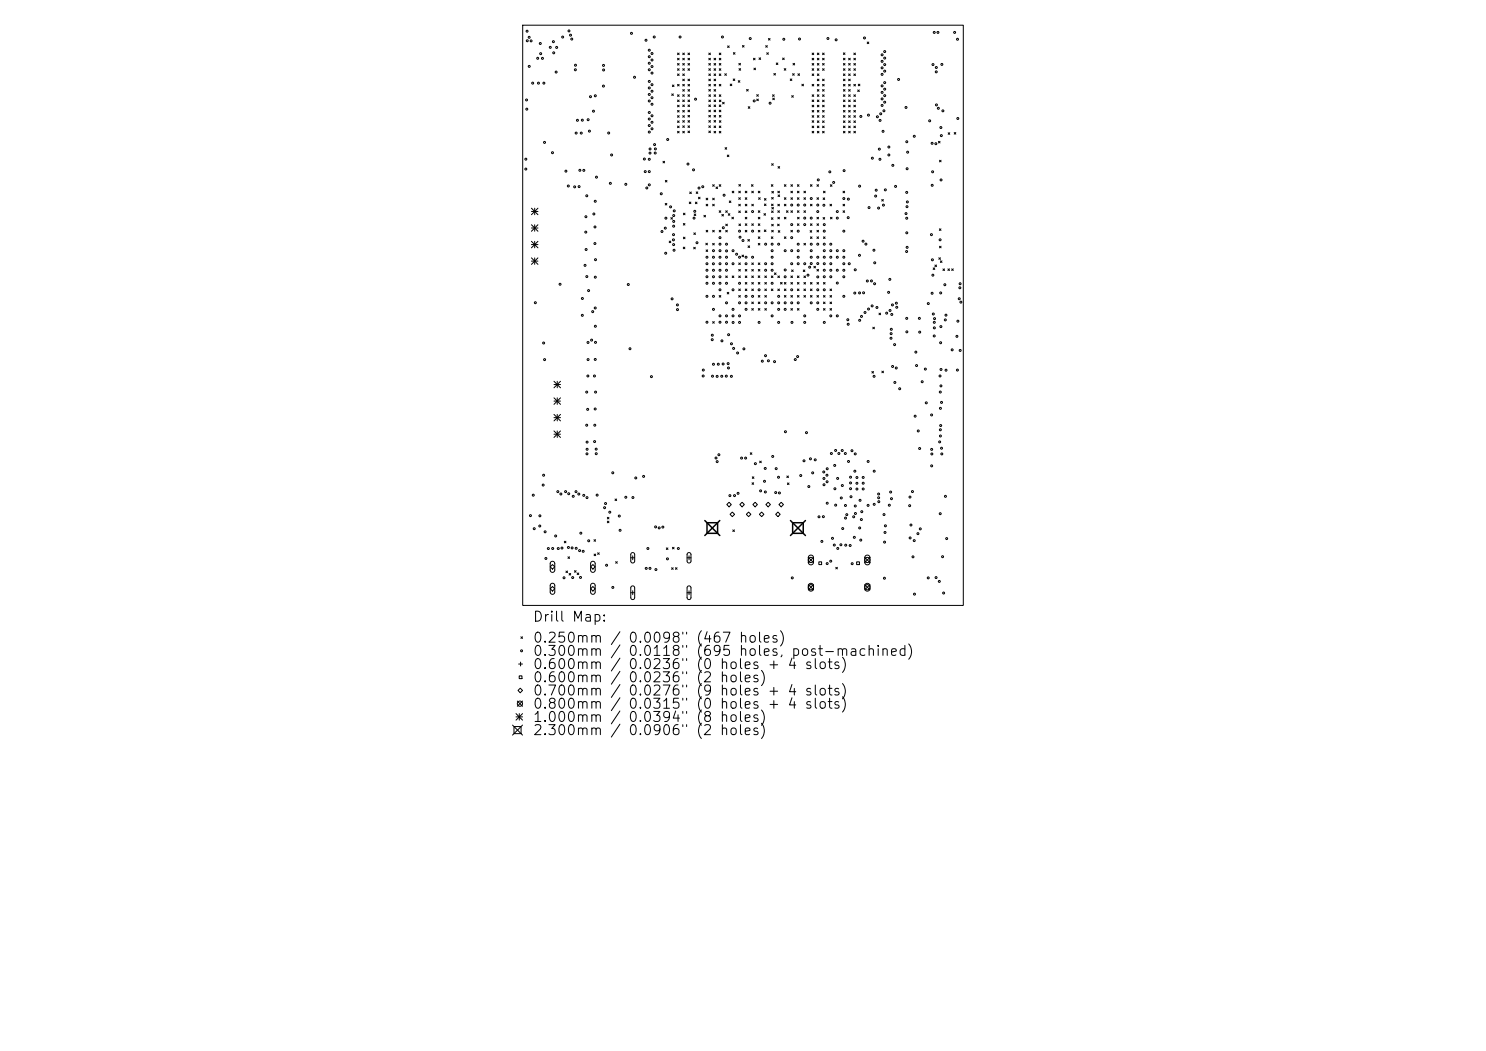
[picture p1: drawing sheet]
<svg xmlns="http://www.w3.org/2000/svg" width="297mm" height="210mm" viewBox="0 0 297 210" stroke-linecap="round" stroke-linejoin="round" font-family="sans-serif">
<defs><g id="words">
<g font-size="2">
<text x="106.4" y="124.7">Drill Map:</text>
<text x="106.4" y="128.9">0.250mm / 0.0098&quot; (467 holes)</text>
<text x="106.4" y="131.6">0.300mm</text>
<text x="125.4" y="131.6">0.0118&quot; (695 holes, post-machined)</text>
<text x="106.4" y="134.2">0.600mm / 0.0236&quot; (0 holes + 4 slots)</text>
<text x="106.4" y="136.8">0.600mm / 0.0236&quot; (2 holes)</text>
<text x="106.4" y="139.5">0.700mm</text>
<text x="106.4" y="142.1">0.800mm / 0.0315&quot; (0 holes + 4 slots)</text>
<text x="125.4" y="139.5">0.0276&quot; (9 holes + 4 slots)</text>
<text x="106.4" y="144.8">1.000mm / 0.0394&quot; (8 holes)</text>
<text x="106.4" y="147.4">2.300mm</text>
<text x="125.4" y="147.4">0.0906&quot; (2</text>
</g>
</g></defs>
<g fill="none" stroke="#000" stroke-width=".2">
<path d="M104.5 5h88v116h-88zM134.3 18.8l.3 .3M134.4 17l.3 .3M134.6 18.8l-.3 .3M134.7 17l-.3 .3M135.4 10.6l.3 .3M135.4 11.6l.3 .4M135.4 12.7l.3 .3M135.4 13.7l.3 .4M135.4 14.8l.3 .3M135.4 16.9l.3 .3M135.4 18.9l.3 .4"/>
<path d="M135.4 20l.3 .3M135.7 10.6l-.3 .3M135.7 11.6l-.3 .4M135.7 12.7l-.3 .3M135.7 13.7l-.3 .4M135.7 14.8l-.3 .3M135.7 16.9l-.3 .3M135.7 18.9l-.3 .4M135.7 20l-.3 .3M136.4 18.9l.4 .4M136.5 11.6l.3 .4M136.5 12.7l.3 .3"/>
<path d="M136.5 13.7l.3 .4M136.5 14.8l.3 .3M136.5 15.8l.3 .3M136.5 17.9l.3 .3M136.5 20l.3 .3M136.5 10.6l.3 .3M136.5 16.9l.3 .3M136.8 18.9l-.4 .4M136.8 10.6l-.3 .3M136.8 11.6l-.3 .4M136.8 12.7l-.3 .3M136.8 13.7l-.3 .4"/>
<path d="M136.8 15.8l-.3 .3M136.8 17.9l-.3 .3M136.8 20l-.3 .3M136.8 14.8l-.3 .3M136.8 16.9l-.3 .3M137.5 12.7l.3 .3M137.5 13.7l.3 .4M137.5 15.8l.3 .3M137.5 16.9l.3 .3M137.5 18.9l.3 .4M137.5 20l.3 .3M137.5 11.6l.3 .4"/>
<path d="M137.5 10.6l.3 .3M137.5 17.9l.3 .3M137.8 10.6l-.3 .3M137.8 11.6l-.3 .4M137.8 12.7l-.3 .3M137.8 16.9l-.3 .3M137.8 17.9l-.3 .3M137.8 18.9l-.3 .4M137.8 20l-.3 .3M137.8 13.7l-.3 .4M137.8 15.8l-.3 .3M141.7 16.9l.3 .3"/>
<path d="M141.7 17.9l.3 .3M141.7 20l.3 .3M141.7 15.8l.3 .3M141.7 14.8l.3 .3M141.7 10.6l.3 .3M141.7 11.6l.3 .4M141.7 12.7l.3 .3M141.7 13.7l.3 .4M141.7 18.9l.3 .4M142 10.6l-.3 .3M142 12.7l-.3 .3M142 13.7l-.3 .4"/>
<path d="M142 14.8l-.3 .3M142 15.8l-.3 .3M142 16.9l-.3 .3M142 17.9l-.3 .3M142 11.6l-.3 .4M142 20l-.3 .3M142 18.9l-.3 .4M142.7 18.9l.3 .4M142.7 17.9l.3 .3M142.7 20l.3 .3M142.7 16.9l.3 .3M142.7 15.8l.3 .3"/>
<path d="M142.7 11.6l.3 .4M142.7 12.7l.3 .3M142.7 13.7l.3 .4M142.7 14.8l.3 .3M143 18.9l-.3 .4M143 11.6l-.3 .4M143 12.7l-.3 .3M143 13.7l-.3 .4M143 14.8l-.3 .3M143 15.8l-.3 .3M143 16.9l-.3 .3M143 17.9l-.3 .3"/>
<path d="M143 20l-.3 .3M143.8 18.9l.3 .4M143.8 16.9l.3 .3M143.8 12.7l.3 .3M143.8 13.7l.3 .4M143.8 14.8l.3 .3M143.8 10.6l.3 .3M143.8 11.6l.3 .4M143.8 20l.3 .3M144.1 10.6l-.3 .3M144.1 11.6l-.3 .4M144.1 12.7l-.3 .3"/>
<path d="M144.1 13.7l-.3 .4M144.1 14.8l-.3 .3M144.1 16.9l-.3 .3M144.1 18.9l-.3 .4M144.1 20l-.3 .3M144.9 14.7l.3 .4M145.2 14.7l-.3 .4M145.4 9.2l.3 .3M145.7 9.2l-.3 .3M145.9 16.8l.4 .3M146.3 16.8l-.4 .3M146.5 15.8l.4 .3"/>
<path d="M146.6 10.5l.3 .3M146.9 15.8l-.4 .3M146.9 10.5l-.3 .3M147.6 16.1l.3 .3M147.7 12.7l.3 .3M147.7 13.7l.3 .3M147.9 16.1l-.3 .3M148 12.7l-.3 .3M148 13.7l-.3 .3M148.4 9.1l.3 .3M148.7 9.1l-.3 .3M149.2 17.9l.3 .3"/>
<path d="M149.5 17.9l-.3 .3M150.6 11.6l.3 .4M150.7 13.6l.3 .3M150.9 11.6l-.3 .4M151 13.6l-.3 .3M151.2 18.9l.4 .3M151.2 19.8l.4 .3M151.6 18.9l-.4 .3M151.6 19.8l-.4 .3M151.7 11.6l.3 .3M152 11.6l-.3 .3M153 9.1l.4 .3"/>
<path d="M153.2 10.5l.4 .4M153.4 9.1l-.4 .3M153.6 10.5l-.4 .4M153.6 7.7l.3 .3M153.9 7.7l-.3 .3M154.4 18.9l.3 .4M154.4 19.6l.4 .3M154.7 14.7l.3 .3M154.7 18.9l-.3 .4M154.8 19.6l-.4 .3M155 14.7l-.3 .3M155.2 12.6l.3 .3"/>
<path d="M155.5 12.6l-.3 .3M156.4 11.6l.3 .3M156.7 13.7l.4 .3M156.7 11.6l-.3 .3M157.1 13.7l-.4 .3M157.9 15.8l.4 .3M158.2 19.1l.4 .3M158.3 15.8l-.4 .3M158.4 14.7l.3 .3M158.5 12.7l.3 .3M158.6 19.1l-.4 .3M158.7 14.7l-.3 .3"/>
<path d="M158.8 12.7l-.3 .3M159.5 14.7l.3 .4M159.8 14.7l-.3 .4M160.3 16.8l.3 .4M160.6 16.8l-.3 .4M162.3 10.6l.3 .3M162.3 11.6l.3 .4M162.3 12.7l.3 .3M162.3 13.7l.3 .4M162.3 14.8l.3 .3M162.3 16.9l.3 .3M162.3 18.9l.3 .4"/>
<path d="M162.3 20l.3 .3M162.6 18.9l-.3 .4M162.6 16.9l-.3 .3M162.6 14.8l-.3 .3M162.6 10.6l-.3 .3M162.6 11.6l-.3 .4M162.6 12.7l-.3 .3M162.6 13.7l-.3 .4M162.6 20l-.3 .3M163.4 11.6l.3 .4M163.4 12.7l.3 .3M163.4 13.7l.3 .4"/>
<path d="M163.4 14.8l.3 .3M163.4 15.8l.3 .3M163.4 17.9l.3 .3M163.4 20l.3 .3M163.4 10.6l.3 .3M163.4 16.9l.3 .3M163.4 18.9l.3 .4M163.7 17.9l-.3 .3M163.7 15.8l-.3 .3M163.7 14.8l-.3 .3M163.7 13.7l-.3 .4M163.7 10.6l-.3 .3"/>
<path d="M163.7 11.6l-.3 .4M163.7 12.7l-.3 .3M163.7 18.9l-.3 .4M163.7 20l-.3 .3M163.7 16.9l-.3 .3M164.4 13.7l.3 .4M164.4 15.8l.3 .3M164.4 16.9l.3 .3M164.4 18.9l.3 .4M164.4 11.6l.3 .4M164.4 17.9l.3 .3M164.4 10.6l.3 .3"/>
<path d="M164.4 12.7l.3 .3M164.7 16.9l-.3 .3M164.7 13.7l-.3 .4M164.7 12.7l-.3 .3M164.7 10.6l-.3 .3M164.7 11.6l-.3 .4M164.7 17.9l-.3 .3M164.7 18.9l-.3 .4M164.7 15.8l-.3 .3M168.6 10.6l.3 .3M168.6 17.9l.3 .3M168.6 18.9l.3 .4"/>
<path d="M168.6 20l.3 .3M168.6 15.8l.3 .3M168.6 14.8l.3 .3M168.6 16.9l.3 .3M168.6 11.6l.3 .4M168.6 12.7l.3 .3M168.6 13.7l.3 .4M168.9 10.6l-.3 .3M168.9 12.7l-.3 .3M168.9 13.7l-.3 .4M168.9 14.8l-.3 .3M168.9 15.8l-.3 .3"/>
<path d="M168.9 16.9l-.3 .3M168.9 18.9l-.3 .4M168.9 20l-.3 .3M168.9 11.6l-.3 .4M168.9 17.9l-.3 .3M169.6 18.9l.3 .4M169.6 20l.3 .3M169.6 16.9l.3 .3M169.6 15.8l.3 .3M169.6 17.9l.3 .3M169.6 11.6l.3 .4M169.6 12.7l.3 .3"/>
<path d="M169.6 13.7l.3 .4M169.6 14.8l.3 .3M169.9 11.6l-.3 .4M169.9 12.7l-.3 .3M169.9 13.7l-.3 .4M169.9 14.8l-.3 .3M169.9 15.8l-.3 .3M169.9 17.9l-.3 .3M169.9 18.9l-.3 .4M169.9 16.9l-.3 .3M169.9 20l-.3 .3M170.7 16.9l.3 .3"/>
<path d="M170.7 18.9l.3 .4M170.7 12.7l.3 .3M170.7 13.7l.3 .4M170.7 14.8l.3 .3M170.7 10.6l.3 .3M170.7 11.6l.3 .4M170.7 20l.3 .3M171 10.6l-.3 .3M171 11.6l-.3 .4M171 12.7l-.3 .3M171 13.7l-.3 .4M171 14.8l-.3 .3"/>
<path d="M171 16.9l-.3 .3M171 18.9l-.3 .4M171 20l-.3 .3M171.4 18l.4 .3M171.5 16.8l.4 .3M171.8 18l-.4 .3M171.9 16.8l-.4 .3M173.3 8.4l.3 .3M173.6 8.4l-.3 .3M132.5 32.2l.3 .4M132.8 32.2l-.3 .4M133 36l.3 .4"/>
<path d="M133.3 36l-.3 .4M135.4 21l.3 .3M135.4 22.1l.3 .3M135.4 23.1l.3 .3M135.4 24.1l.3 .4M135.4 25.2l.3 .3M135.4 26.2l.3 .4M135.7 21l-.3 .3M135.7 22.1l-.3 .3M135.7 23.1l-.3 .3M135.7 24.1l-.3 .4M135.7 25.2l-.3 .3"/>
<path d="M135.7 26.2l-.3 .4M136.5 21l.3 .3M136.5 22.1l.3 .3M136.5 23.1l.3 .3M136.5 26.2l.3 .4M136.5 24.1l.3 .3M136.5 25.1l.3 .4M136.8 22.1l-.3 .3M136.8 23.1l-.3 .3M136.8 25.1l-.3 .4M136.8 21l-.3 .3M136.8 24.1l-.3 .3"/>
<path d="M136.8 26.2l-.3 .4M137.5 22l.3 .3M137.5 23.1l.3 .3M137.5 25.1l.3 .4M137.5 26.2l.3 .3M137.5 21l.3 .3M137.5 24.1l.3 .3M137.8 21l-.3 .3M137.8 24.1l-.3 .3M137.8 23.1l-.3 .3M137.8 25.1l-.3 .4M137.8 22l-.3 .3"/>
<path d="M137.8 26.2l-.3 .3M137.9 38.4l.3 .3M138.2 38.4l-.3 .3M139.1 38.3l.4 .4M139.5 38.3l-.4 .4M139.6 39.4l.3 .3M139.9 39.4l-.3 .3M141.1 39.6l.4 .3M141.5 39.6l-.4 .3M141.7 26.2l.3 .3M141.7 23.1l.3 .3M141.7 22l.3 .3"/>
<path d="M141.7 25.1l.3 .4M141.7 21l.3 .3M141.7 24.1l.3 .3M142 23.1l-.3 .3M142 21l-.3 .3M142 22l-.3 .3M142 24.1l-.3 .3M142 25.1l-.3 .4M142 26.2l-.3 .3M142.4 36.9l.4 .3M142.4 39.6l.4 .3M142.7 24.1l.3 .3"/>
<path d="M142.7 23.1l.3 .3M142.7 26.2l.3 .4M142.7 25.2l.3 .3M142.7 22l.3 .3M142.7 21l.3 .3M142.8 36.9l-.4 .3M142.8 39.6l-.4 .3M143 24.1l-.3 .3M143 23.1l-.3 .3M143 22l-.3 .3M143 21l-.3 .3M143 25.2l-.3 .3"/>
<path d="M143 26.2l-.3 .4M143.1 37.4l.3 .3M143.4 37.4l-.3 .3M143.7 36.9l.4 .3M143.8 21l.3 .3M143.8 25.2l.3 .3M143.8 26.2l.3 .4M143.8 22l.3 .3M143.8 24.1l.3 .3M143.8 23.1l.3 .3M144.1 36.9l-.4 .3M144.1 21l-.3 .3"/>
<path d="M144.1 22l-.3 .3M144.1 25.2l-.3 .3M144.1 26.2l-.3 .4M144.1 23.1l-.3 .3M144.1 24.1l-.3 .3M144.4 20.4l.3 .4M144.7 20.4l-.3 .4M144.9 29.5l.3 .3M145.2 29.5l-.3 .3M145.4 31l.3 .3M145.7 31l-.3 .3M146.3 38.2l.4 .3"/>
<path d="M146.7 38.2l-.4 .3M147.6 39.5l.4 .3M147.6 38.2l.4 .3M147.7 36.9l.3 .3M148 39.5l-.4 .3M148 38.2l-.4 .3M148 36.9l-.3 .3M149 39.5l.3 .3M149 38.2l.3 .3M149.3 38.2l-.3 .3M149.3 39.5l-.3 .3M149.5 21.3l.4 .3"/>
<path d="M149.9 21.3l-.4 .3M150.2 36.9l.3 .3M150.3 38.2l.3 .3M150.5 36.9l-.3 .3M150.6 38.2l-.3 .3M151.6 38.2l.3 .3M151.6 39.5l.3 .3M151.9 38.2l-.3 .3M151.9 39.5l-.3 .3M152.8 39.7l.3 .3M153.1 39.7l-.3 .3M154.2 36.9l.3 .3"/>
<path d="M154.2 32.7l.4 .3M154.2 39.5l.4 .3M154.3 38.2l.3 .4M154.5 36.9l-.3 .3M154.6 32.7l-.4 .3M154.6 39.5l-.4 .3M154.6 38.2l-.3 .4M155.5 38.2l.3 .3M155.5 38.9l.3 .4M155.5 33.3l.3 .3M155.8 38.2l-.3 .3M155.8 33.3l-.3 .3"/>
<path d="M155.8 38.9l-.3 .4M156.8 36.9l.3 .3M156.8 39.5l.3 .3M157.1 36.9l-.3 .3M157.1 39.5l-.3 .3M158.1 38.2l.3 .3M158.1 36.9l.3 .3M158.1 39.5l.3 .3M158.4 36.9l-.3 .3M158.4 39.5l-.3 .3M158.4 38.2l-.3 .3M159.4 39.5l.3 .3"/>
<path d="M159.4 38.2l.3 .3M159.4 36.9l.3 .3M159.7 38.2l-.3 .3M159.7 39.5l-.3 .3M159.7 36.9l-.3 .3M160.7 39.5l.3 .3M160.7 38.2l.3 .3M161 39.5l-.3 .3M161 38.2l-.3 .3M162 36.9l.3 .3M162.3 36.9l-.3 .3M162.3 26.2l.3 .4"/>
<path d="M162.3 25.2l.3 .3M162.3 21l.3 .3M162.3 22.1l.3 .3M162.3 23.1l.3 .3M162.3 24.1l.3 .3M162.6 21l-.3 .3M162.6 22.1l-.3 .3M162.6 23.1l-.3 .3M162.6 24.1l-.3 .3M162.6 25.2l-.3 .3M162.6 26.2l-.3 .4M163.3 39.5l.3 .3"/>
<path d="M163.3 36.9l.3 .3M163.4 26.2l.3 .4M163.4 21l.3 .3M163.4 22.1l.3 .3M163.4 23.1l.3 .3M163.4 24.1l.3 .4M163.4 25.2l.3 .3M163.6 39.5l-.3 .3M163.6 36.9l-.3 .3M163.7 21l-.3 .3M163.7 22.1l-.3 .3M163.7 24.1l-.3 .4"/>
<path d="M163.7 25.2l-.3 .3M163.7 23.1l-.3 .3M163.7 26.2l-.3 .4M164.4 21l.3 .3M164.4 22.1l.3 .3M164.4 23.1l.3 .3M164.4 24.1l.3 .4M164.4 25.2l.3 .3M164.4 20l.3 .3M164.4 26.2l.3 .4M164.5 39.5l.3 .4M164.6 38.2l.3 .3"/>
<path d="M164.7 21l-.3 .3M164.7 23.1l-.3 .3M164.7 24.1l-.3 .4M164.7 22.1l-.3 .3M164.7 25.2l-.3 .3M164.7 20l-.3 .3M164.7 26.2l-.3 .4M164.8 39.5l-.3 .4M164.9 38.2l-.3 .3M166 36.9l.3 .3M166.3 36.9l-.3 .3M168.5 38.2l.3 .3"/>
<path d="M168.6 21l.3 .3M168.6 23.1l.3 .3M168.6 25.2l.3 .3M168.6 24.1l.3 .4M168.6 22.1l.3 .3M168.6 26.2l.3 .4M168.8 38.2l-.3 .3M168.9 21l-.3 .3M168.9 22.1l-.3 .3M168.9 23.1l-.3 .3M168.9 24.1l-.3 .4M168.9 25.2l-.3 .3"/>
<path d="M168.9 26.2l-.3 .4M169.6 21l.3 .3M169.6 22.1l.3 .3M169.6 24.1l.3 .4M169.6 26.2l.3 .4M169.6 25.2l.3 .3M169.6 23.1l.3 .3M169.9 21l-.3 .3M169.9 22.1l-.3 .3M169.9 23.1l-.3 .3M169.9 24.1l-.3 .4M169.9 25.2l-.3 .3"/>
<path d="M169.9 26.2l-.3 .4M170.7 21l.3 .3M170.7 22.1l.3 .3M170.7 23.1l.3 .3M170.7 25.2l.3 .3M170.7 26.2l.3 .4M170.7 24.1l.3 .4M171 21l-.3 .3M171 22.1l-.3 .3M171 23.1l-.3 .3M171 24.1l-.3 .4M171 25.2l-.3 .3"/>
<path d="M171 26.2l-.3 .4M176.2 39.9l.4 .3M176.6 39.9l-.4 .3M187.6 28.2l.3 .4M187.8 32l.3 .3M187.9 28.2l-.3 .4M188.1 32l-.3 .3M189.5 26.5l.3 .3M189.8 26.5l-.3 .3M190.7 26.5l.3 .3M191 26.5l-.3 .3M106.2 41.6l1.3 1.3"/>
<path d="M106.2 42.3h1.3M106.2 44.9l1.3 1.3M106.2 45.6h1.3M106.2 48.2l1.3 1.3M106.2 48.9h1.3M106.2 51.5l1.3 1.3M106.2 52.2h1.3M106.9 41.6v1.3M106.9 44.9v1.3M106.9 48.2v1.3M106.9 51.5v1.3M107.5 48.2l-1.3 1.3"/>
<path d="M107.5 41.6l-1.3 1.3M107.5 44.9l-1.3 1.3M107.5 51.5l-1.3 1.3M133 40.6l.3 .4M133.3 40.6l-.3 .4M133.7 48.2l.4 .3M134.1 48.2l-.4 .3M134.1 43.5l.3 .3M134.4 43.5l-.3 .3M136.6 49.4l.3 .3M136.6 44.7l.3 .3M136.6 42.6l.3 .3"/>
<path d="M136.6 47.4l.3 .3M136.9 49.4l-.3 .3M136.9 44.7l-.3 .3M136.9 42.6l-.3 .3M136.9 47.4l-.3 .3M137.8 40.4l.3 .3M138.1 40.4l-.3 .3M138.6 49.4l.4 .3M138.7 46.5l.3 .4M138.7 42.8l.4 .3M139 49.4l-.4 .3M139 40.4l.3 .3"/>
<path d="M139 46.5l-.3 .4M139.1 42.8l-.4 .3M139.3 40.4l-.3 .3M140.7 43l.3 .4M141 43l-.3 .4M141.1 48.6l.3 .3M141.1 49.9l.3 .4M141.1 40.8l.4 .3M141.1 46l.4 .3M141.4 48.6l-.3 .3M141.4 49.9l-.3 .4M141.5 40.8l-.4 .3"/>
<path d="M141.5 46l-.4 .3M142.4 40.8l.4 .3M142.4 46l.4 .3M142.4 48.6l.4 .4M142.8 48.6l-.4 .4M142.8 40.8l-.4 .3M142.8 46l-.4 .3M143.7 42.1l.4 .3M143.7 46l.4 .3M143.7 59l.4 .4M144.1 42.1l-.4 .3M144.1 46l-.4 .3"/>
<path d="M144.1 59l-.4 .4M144.3 42.8l.3 .4M144.6 42.8l-.3 .4M145 42.1l.4 .3M145 46l.4 .3M145 55.1l.4 .4M145.1 44.8l.3 .3M145.3 58.4l.4 .3M145.4 46l-.4 .3M145.4 42.1l-.4 .3M145.4 55.1l-.4 .4M145.4 44.8l-.3 .3"/>
<path d="M145.6 42.7l.3 .3M145.7 58.4l-.4 .3M145.8 40.2l.3 .3M145.9 42.7l-.3 .3M146.1 40.2l-.3 .3M146.3 43.4l.3 .3M146.3 55.1l.4 .4M146.6 43.4l-.3 .3M146.7 55.1l-.4 .4M147.6 55.1l.4 .4M147.6 52.5l.4 .4M147.6 53.8l.4 .4"/>
<path d="M147.6 40.8l.4 .3M147.6 57.7l.4 .4M147.6 42.2l.4 .3M147.6 59l.4 .4M147.7 44.8l.3 .3M148 40.8l-.4 .3M148 59l-.4 .4M148 55.1l-.4 .4M148 52.5l-.4 .4M148 42.2l-.4 .3M148 53.8l-.4 .4M148 57.7l-.4 .4"/>
<path d="M148 44.8l-.3 .3M148.3 51l.3 .3M148.6 51l-.3 .3M149 56.4l.3 .4M149 57.7l.3 .4M149 53.8l.3 .4M149 43.4l.3 .3M149 55.1l.3 .4M149 42.2l.3 .3M149 46l.3 .3M149 40.8l.3 .3M149 44.7l.3 .3"/>
<path d="M149.3 42.2l-.3 .3M149.3 57.7l-.3 .4M149.3 40.8l-.3 .3M149.3 53.8l-.3 .4M149.3 43.4l-.3 .3M149.3 44.7l-.3 .3M149.3 46l-.3 .3M149.3 55.1l-.3 .4M149.3 56.4l-.3 .4M149.5 47.9l.3 .3M149.5 49.1l.3 .4M149.8 47.9l-.3 .3"/>
<path d="M149.8 49.1l-.3 .4M150.3 57.7l.3 .4M150.3 55.1l.3 .4M150.3 44.7l.3 .3M150.3 52.5l.3 .4M150.3 40.8l.3 .3M150.3 53.8l.3 .4M150.3 56.4l.3 .4M150.6 40.8l-.3 .3M150.6 56.4l-.3 .4M150.6 52.5l-.3 .4M150.6 44.7l-.3 .3"/>
<path d="M150.6 53.8l-.3 .4M150.6 55.1l-.3 .4M150.6 57.7l-.3 .4M151.5 55.1l.4 .3M151.6 59l.3 .4M151.6 56.4l.3 .4M151.6 46l.3 .3M151.6 44.7l.3 .3M151.6 53.8l.3 .4M151.6 48.6l.3 .4M151.6 42.1l.3 .3M151.6 47.3l.3 .3"/>
<path d="M151.6 43.4l.3 .3M151.6 52.5l.3 .4M151.9 55.1l-.4 .3M151.9 48.6l-.3 .4M151.9 42.1l-.3 .3M151.9 43.4l-.3 .3M151.9 52.5l-.3 .4M151.9 53.8l-.3 .4M151.9 56.4l-.3 .4M151.9 59l-.3 .4M151.9 44.7l-.3 .3M151.9 46l-.3 .3"/>
<path d="M151.9 47.3l-.3 .3M152.7 42.7l.3 .3M152.8 45.9l.3 .4M152.8 40.8l.3 .3M152.9 57.7l.3 .4M152.9 55.1l.3 .4M152.9 56.4l.3 .4M152.9 59l.3 .4M153 42.7l-.3 .3M153.1 45.9l-.3 .4M153.1 40.8l-.3 .3M153.2 55.1l-.3 .4"/>
<path d="M153.2 57.7l-.3 .4M153.2 59l-.3 .4M153.2 56.4l-.3 .4M154.2 47.3l.3 .3M154.2 57.7l.3 .4M154.2 55.1l.3 .4M154.2 43.5l.3 .3M154.2 40.8l.3 .3M154.2 42.1l.3 .4M154.2 46l.4 .3M154.2 44.8l.4 .3M154.3 41.4l.3 .4"/>
<path d="M154.5 47.3l-.3 .3M154.5 57.7l-.3 .4M154.5 55.1l-.3 .4M154.5 43.5l-.3 .3M154.5 40.8l-.3 .3M154.5 42.1l-.3 .4M154.6 44.8l-.4 .3M154.6 46l-.4 .3M154.6 41.4l-.3 .4M154.8 54.5l.3 .4M155.1 54.5l-.3 .4M155.4 44.8l.3 .3"/>
<path d="M155.5 55.1l.3 .4M155.5 57.7l.3 .4M155.5 43.4l.3 .3M155.5 42.1l.3 .3M155.5 40.8l.3 .3M155.5 46.1l.4 .3M155.7 44.8l-.3 .3M155.8 55.1l-.3 .4M155.8 42.1l-.3 .3M155.8 43.4l-.3 .3M155.8 57.7l-.3 .4M155.8 40.8l-.3 .3"/>
<path d="M155.9 46.1l-.4 .3M156 56.4l.3 .4M156.3 56.4l-.3 .4M156.8 56.4l.3 .4M156.8 59l.3 .4M156.8 47.3l.3 .3M156.8 43.4l.3 .3M156.8 57.7l.3 .4M156.8 40.8l.3 .3M157.1 43.4l-.3 .3M157.1 47.3l-.3 .3M157.1 40.8l-.3 .3"/>
<path d="M157.1 56.4l-.3 .4M157.1 57.7l-.3 .4M157.1 59l-.3 .4M157.2 42.1l.3 .3M157.5 42.1l-.3 .3M158.1 55.1l.3 .4M158.1 56.4l.3 .4M158.1 46l.3 .3M158.1 59l.3 .4M158.1 42.1l.3 .3M158.2 53.9l.3 .4M158.4 42.1l-.3 .3"/>
<path d="M158.4 46l-.3 .3M158.4 55.1l-.3 .4M158.4 56.4l-.3 .4M158.4 59l-.3 .4M158.5 53.9l-.3 .4M159.4 56.4l.3 .4M159.4 57.7l.3 .4M159.4 59l.3 .4M159.4 55.1l.3 .4M159.4 42.1l.3 .3M159.4 44.7l.3 .3M159.4 43.4l.3 .3"/>
<path d="M159.7 42.1l-.3 .3M159.7 44.7l-.3 .3M159.7 55.1l-.3 .4M159.7 56.4l-.3 .4M159.7 57.7l-.3 .4M159.7 59l-.3 .4M159.7 43.4l-.3 .3M160.5 53.9l.4 .4M160.7 57.7l.3 .4M160.7 59l.3 .4M160.7 55.1l.3 .4M160.7 56.4l.3 .4"/>
<path d="M160.7 48.6l.3 .4M160.7 42.1l.3 .3M160.9 53.9l-.4 .4M161 42.1l-.3 .3M161 48.6l-.3 .4M161 55.1l-.3 .4M161 56.4l-.3 .4M161 59l-.3 .4M161 57.7l-.3 .4M161.9 46.1l.3 .3M162 59l.3 .4M162 56.4l.3 .4"/>
<path d="M162 57.7l.3 .4M162 44.7l.3 .3M162 40.8l.3 .3M162 47.3l.3 .3M162.2 46.1l-.3 .3M162.3 44.7l-.3 .3M162.3 40.8l-.3 .3M162.3 47.3l-.3 .3M162.3 57.7l-.3 .4M162.3 56.4l-.3 .4M162.3 59l-.3 .4M162.7 53.2l.3 .3"/>
<path d="M163 53.2l-.3 .3M163.3 56.4l.3 .4M163.3 59l.3 .4M163.3 53.8l.3 .4M163.3 43.4l.3 .3M163.3 46l.3 .3M163.3 47.3l.3 .3M163.3 44.7l.3 .3M163.6 43.4l-.3 .3M163.6 44.7l-.3 .3M163.6 47.3l-.3 .3M163.6 46l-.3 .3"/>
<path d="M163.6 53.8l-.3 .4M163.6 56.4l-.3 .4M163.6 59l-.3 .4M164.5 43.5l.3 .3M164.6 59l.3 .4M164.6 56.4l.3 .4M164.6 47.3l.3 .3M164.8 43.5l-.3 .3M164.9 47.3l-.3 .3M164.9 56.4l-.3 .4M164.9 59l-.3 .4M165.9 57.7l.3 .4"/>
<path d="M165.9 40.8l.3 .3M165.9 59l.3 .4M166 43.4l.3 .3M166.2 40.8l-.3 .3M166.2 57.7l-.3 .4M166.2 59l-.3 .4M166.3 43.4l-.3 .3M168.5 42.1l.3 .3M168.5 40.8l.3 .3M168.8 42.1l-.3 .3M168.8 40.8l-.3 .3M186.5 53.5l.3 .4"/>
<path d="M186.8 53.5l-.3 .4M186.9 53l.3 .3M187.2 53l-.3 .3M187.6 51.5l.4 .3M187.7 45.7l.4 .3M187.8 49.2l.3 .3M188 52.1l.3 .4M188 51.5l-.4 .3M188.1 45.7l-.4 .3M188.1 49.2l-.3 .3M188.3 52.1l-.3 .4M188.5 53.7l.3 .4"/>
<path d="M188.8 53.7l-.3 .4M189.5 53.7l.3 .3M189.8 53.7l-.3 .3M190.2 53.7l.3 .3M190.5 53.7l-.3 .3M110.7 76.2l1.3 1.3M110.7 76.8h1.3M110.7 79.5l1.3 1.3M111.4 76.2v1.3M111.4 79.5v1.3M112 79.5l-1.3 1.3M112 76.2l-1.3 1.3"/>
<path d="M142.4 64.3l.4 .3M142.8 64.3l-.4 .3M150.3 60.4l.3 .3M150.3 61.7l.3 .3M150.6 60.4l-.3 .3M150.6 61.7l-.3 .3M151.6 61.7l.3 .3M151.6 60.4l.3 .3M151.9 60.4l-.3 .3M151.9 61.7l-.3 .3M152.9 61.7l.3 .3M153.2 61.7l-.3 .3"/>
<path d="M158.1 61.7l.3 .3M158.4 61.7l-.3 .3M159.4 61.7l.3 .3M159.7 61.7l-.3 .3M164.6 61.7l.3 .3M164.6 60.4l.3 .3M164.9 60.4l-.3 .3M164.9 61.7l-.3 .3M165.9 60.4l.3 .3M165.9 61.7l.3 .3M166.2 60.4l-.3 .3M166.2 61.7l-.3 .3"/>
<path d="M174.3 74.2l.3 .4M174.4 65.4l.4 .3M174.6 74.2l-.3 .4M174.8 65.4l-.4 .3M175.7 62.6l.3 .3M176 62.6l-.3 .3M176.3 74.2l.3 .3M176.6 74.2l-.3 .3M110.7 80.1h1.3M110.7 82.8l1.3 1.3M110.7 83.5h1.3M110.7 86.1l1.3 1.3"/>
<path d="M110.7 86.8h1.3M111.4 82.8v1.3M111.4 86.1v1.3M112 82.8l-1.3 1.3M112 86.1l-1.3 1.3M122.9 99.7l.3 .3M123.2 99.7l-.3 .3M150 90.5l.3 .3M150.3 90.5l-.3 .3M150.3 96.5l.3 .3M150.4 95.3l.3 .3M150.6 96.5l-.3 .3"/>
<path d="M150.7 95.3l-.3 .3M151.8 92.1l.4 .4M152.2 92.1l-.4 .4M157.3 95.1l.3 .3M157.4 96.5l.3 .3M157.6 95.1l-.3 .3M157.7 96.5l-.3 .3M110 113.3l.4-.5 .5 .5-.5 .4zM110.1 112.3l.5-.1 .3 .3v1.5l-.4 .4-.3-.1-.2-.3v-1.4zM110.1 116.7l.4-.1 .4 .3v1.5l-.4 .4-.3-.1-.2-.3v-1.4zM110.4 117.2l.5 .4-.5 .5-.4-.5zM112.8 108.1l.3 .4"/>
<path d="M113.1 108.1l-.3 .4M113.1 114.1l.3 .3M113.4 114.1l-.3 .3M113.5 111.3l.3 .3M113.7 114.6l.4 .3M113.8 111.3l-.3 .3M114.1 114.6l-.4 .3M114.8 114l.3 .3M115.1 114l-.3 .3M115.4 114.5l.3 .3M115.7 114.5l-.3 .3M118 113.3l.5-.5 .5 .5-.5 .4z"/>
<path d="M118.2 112.3l.5-.1 .2 .3v1.5l-.3 .4-.4-.1-.1-.3-.1-1.4zM118.2 116.7l.5-.1 .2 .3v1.5l-.3 .4-.4-.1-.1-.3-.1-1.4zM118.5 117.2l.5 .4-.5 .5-.5-.5zM118.7 107.8l.3 .4M118.7 110.7l.4 .3M119 107.8l-.3 .4M119.1 110.7l-.4 .3M119.4 110.5l.4 .3M119.8 110.5l-.4 .3M121.4 103.4l.3 .3M121.4 104.1l.3 .4M121.7 103.4l-.3 .3"/>
<path d="M121.7 104.1l-.3 .4M123.1 112.2l.3 .3M123.4 112.2l-.3 .3M126.1 111.5h.8M126.1 118.4h.8M126.2 110.5l.4-.1 .2 .3v1.5l-.3 .3-.3-.1-.1-.2zM126.2 117.2l.4-.1 .2 .3v2.1l-.3 .3-.3-.1-.1-.3v-2zM126.5 111.1v.7M126.5 118v.8M133.2 109.5l.3 .3M133.5 109.5l-.3 .3M134.2 113.4l.4 .4"/>
<path d="M134.4 109.4l.3 .3M134.6 113.4l-.4 .4M134.7 109.4l-.3 .3M135 113.4l.3 .4M135.3 113.4l-.3 .4M137.3 111.5h.8M137.3 118.4h.8M137.4 110.5l.4-.1 .3 .3v1.5l-.3 .3-.3-.1-.2-.2zM137.4 117.2l.4-.1 .3 .3v2.1l-.4 .3-.2-.1-.2-.3v-2zM137.7 111.1v.7M137.7 118v.8M145.7 100.4l.5 .4-.5 .5-.4-.5z"/>
<path d="M146.4 102.3l.4 .5-.4 .4-.5-.4zM146.5 105.9l.3 .3M146.8 105.9l-.3 .3M148.3 100.4l.5 .4-.5 .5-.4-.5zM149.6 102.3l.5 .5-.5 .4-.4-.4zM150.5 100.8l.4-.4 .5 .4-.5 .5zM152.2 102.3l.5 .5-.5 .4-.4-.4zM153.1 100.8l.4-.4 .5 .4-.5 .5zM155 102.8l.5-.5 .4 .5-.4 .4zM156.1 100.4l.5 .4-.5 .5-.4-.5zM161.6 111.4l1 1M161.6 116.8l1 1.1"/>
<path d="M161.7 111.1l.5-.2 .4 .4v1.2l-.4 .4-.4-.1-.2-.3v-1.1zM161.7 116.7l.5-.1 .3 .3 .1 .8-.3 .4h-.4l-.3-.3v-.8zM162.6 111.4l-1 1M162.6 116.8l-1 1.1M163.7 112.3h.5v.5h-.5zM167 113.4l.4 .3M167.4 113.4l-.4 .3M171.2 112.3h.6v.5h-.6zM172.8 111.4l1.1 1M172.8 116.8l1.1 1.1M173 111.1l.5-.2 .4 .4v1.2l-.4 .4-.4-.1-.2-.3-.1-1.1zM173 116.7l.4-.1 .4 .3 .1 .8-.3 .4h-.4l-.3-.3-.1-.8z"/>
<path d="M173.9 111.4l-1.1 1M173.9 116.8l-1.1 1.1M103.7 132.7h.7M103.8 135h.5v.6h-.5zM104 137.5l.4 .5-.4 .4-.5-.4zM104 132.3v.8M104.1 127.2l.3 .4M104.4 127.2l-.3 .4M102.4 144.9l2 2M102.7 145.2h1.4v1.4h-1.4zM103.1 142.6l1.3 1.3M103.1 143.2h1.3"/>
<path d="M103.4 140.1l1 1M103.8 142.6v1.3M104.4 140.1l-1 1M104.4 142.6l-1.3 1.3M104.4 144.9l-2 2"/>
<circle cx="105.2" cy="20" r=".2"/>
<circle cx="105.3" cy="6.2" r=".2"/>
<circle cx="105.4" cy="8.1" r=".2"/>
<circle cx="105.8" cy="7.5" r=".2"/>
<circle cx="105.8" cy="13.3" r=".2"/>
<circle cx="106.2" cy="8.2" r=".2"/>
<circle cx="106.5" cy="16.6" r=".2"/>
<circle cx="107.5" cy="11.7" r=".2"/>
<circle cx="107.6" cy="16.6" r=".2"/>
<circle cx="108" cy="8.7" r=".2"/>
<circle cx="108.1" cy="10.7" r=".2"/>
<circle cx="108.4" cy="11.7" r=".2"/>
<circle cx="108.7" cy="16.6" r=".2"/>
<circle cx="110" cy="9.5" r=".2"/>
<circle cx="110.6" cy="8.3" r=".2"/>
<circle cx="110.7" cy="10.6" r=".2"/>
<circle cx="111.2" cy="14.4" r=".2"/>
<circle cx="111.3" cy="9.5" r=".2"/>
<circle cx="112.5" cy="7.4" r=".2"/>
<circle cx="113.7" cy="6.2" r=".2"/>
<circle cx="114" cy="7" r=".2"/>
<circle cx="114.3" cy="7.8" r=".2"/>
<circle cx="115" cy="13.9" r=".2"/>
<circle cx="115" cy="13" r=".2"/>
<circle cx="118" cy="19.3" r=".2"/>
<circle cx="119" cy="19.1" r=".2"/>
<circle cx="120.6" cy="17.2" r=".2"/>
<circle cx="120.6" cy="13.1" r=".2"/>
<circle cx="120.6" cy="14" r=".2"/>
<circle cx="126.2" cy="6.7" r=".2"/>
<circle cx="126.8" cy="15.4" r=".2"/>
<circle cx="129.1" cy="8" r=".2"/>
<circle cx="129.8" cy="13.9" r=".2"/>
<circle cx="129.8" cy="10" r=".2"/>
<circle cx="129.8" cy="18.9" r=".2"/>
<circle cx="129.8" cy="17.6" r=".2"/>
<circle cx="129.8" cy="12.6" r=".2"/>
<circle cx="129.8" cy="16.3" r=".2"/>
<circle cx="129.8" cy="11.3" r=".2"/>
<circle cx="130.3" cy="12" r=".2"/>
<circle cx="130.3" cy="19.5" r=".2"/>
<circle cx="130.3" cy="10.7" r=".2"/>
<circle cx="130.3" cy="14.6" r=".2"/>
<circle cx="130.3" cy="18.2" r=".2"/>
<circle cx="130.3" cy="16.9" r=".2"/>
<circle cx="130.3" cy="13.3" r=".2"/>
<circle cx="130.8" cy="7.4" r=".2"/>
<circle cx="135.9" cy="7.4" r=".2"/>
<circle cx="139" cy="19.8" r=".2"/>
<circle cx="144.4" cy="7.4" r=".2"/>
<circle cx="149.9" cy="7.7" r=".2"/>
<circle cx="156.7" cy="7.8" r=".2"/>
<circle cx="159.8" cy="7.8" r=".2"/>
<circle cx="165.5" cy="7.7" r=".2"/>
<circle cx="167.1" cy="8" r=".2"/>
<circle cx="172.8" cy="7.6" r=".2"/>
<circle cx="176.3" cy="19.8" r=".2"/>
<circle cx="176.3" cy="12.3" r=".2"/>
<circle cx="176.3" cy="14.9" r=".2"/>
<circle cx="176.3" cy="18.5" r=".2"/>
<circle cx="176.3" cy="11" r=".2"/>
<circle cx="176.3" cy="13.6" r=".2"/>
<circle cx="176.3" cy="17.2" r=".2"/>
<circle cx="176.8" cy="17.8" r=".2"/>
<circle cx="176.8" cy="14.2" r=".2"/>
<circle cx="176.8" cy="10.3" r=".2"/>
<circle cx="176.8" cy="16.5" r=".2"/>
<circle cx="176.8" cy="12.9" r=".2"/>
<circle cx="176.8" cy="11.6" r=".2"/>
<circle cx="176.8" cy="19.1" r=".2"/>
<circle cx="179.6" cy="15.9" r=".2"/>
<circle cx="186.5" cy="12.9" r=".2"/>
<circle cx="186.7" cy="6.5" r=".2"/>
<circle cx="187.1" cy="14.4" r=".2"/>
<circle cx="187.1" cy="13.5" r=".2"/>
<circle cx="187.5" cy="6.5" r=".2"/>
<circle cx="188.2" cy="12.9" r=".2"/>
<circle cx="190.8" cy="6.5" r=".2"/>
<circle cx="191.4" cy="7.8" r=".2"/>
<circle cx="105.1" cy="31.8" r=".2"/>
<circle cx="105.1" cy="33.8" r=".2"/>
<circle cx="105.3" cy="21.8" r=".2"/>
<circle cx="108.8" cy="28.5" r=".2"/>
<circle cx="110.4" cy="30.5" r=".2"/>
<circle cx="113.1" cy="34.2" r=".2"/>
<circle cx="113.6" cy="37.2" r=".2"/>
<circle cx="114.9" cy="37.3" r=".2"/>
<circle cx="115.2" cy="26.6" r=".2"/>
<circle cx="115.4" cy="24" r=".2"/>
<circle cx="115.7" cy="37.3" r=".2"/>
<circle cx="115.9" cy="34" r=".2"/>
<circle cx="116.2" cy="26.6" r=".2"/>
<circle cx="116.4" cy="24" r=".2"/>
<circle cx="116.7" cy="34" r=".2"/>
<circle cx="117.3" cy="39.1" r=".2"/>
<circle cx="117.5" cy="23.9" r=".2"/>
<circle cx="117.8" cy="26.2" r=".2"/>
<circle cx="118.6" cy="22.2" r=".2"/>
<circle cx="119.2" cy="35.4" r=".2"/>
<circle cx="121.7" cy="26.6" r=".2"/>
<circle cx="122" cy="36.6" r=".2"/>
<circle cx="122.2" cy="31" r=".2"/>
<circle cx="125.1" cy="36.8" r=".2"/>
<circle cx="128.8" cy="31.8" r=".2"/>
<circle cx="129" cy="34.3" r=".2"/>
<circle cx="129.3" cy="37.6" r=".2"/>
<circle cx="129.8" cy="31.8" r=".2"/>
<circle cx="129.8" cy="34.3" r=".2"/>
<circle cx="129.8" cy="22.5" r=".2"/>
<circle cx="129.8" cy="26.4" r=".2"/>
<circle cx="129.8" cy="25.1" r=".2"/>
<circle cx="129.8" cy="23.8" r=".2"/>
<circle cx="129.8" cy="20.2" r=".2"/>
<circle cx="129.8" cy="36.9" r=".2"/>
<circle cx="129.9" cy="30.6" r=".2"/>
<circle cx="129.9" cy="29.8" r=".2"/>
<circle cx="130.3" cy="24.4" r=".2"/>
<circle cx="130.3" cy="20.8" r=".2"/>
<circle cx="130.3" cy="23.1" r=".2"/>
<circle cx="130.3" cy="25.7" r=".2"/>
<circle cx="130.8" cy="28.9" r=".2"/>
<circle cx="131" cy="30.6" r=".2"/>
<circle cx="131" cy="29.8" r=".2"/>
<circle cx="132.2" cy="38.7" r=".2"/>
<circle cx="133.4" cy="27.9" r=".2"/>
<circle cx="137.5" cy="32.8" r=".2"/>
<circle cx="138.6" cy="33.9" r=".2"/>
<circle cx="139.7" cy="37.6" r=".2"/>
<circle cx="140.5" cy="37.3" r=".2"/>
<circle cx="144.7" cy="39" r=".2"/>
<circle cx="150.7" cy="20.2" r=".2"/>
<circle cx="153.9" cy="20.6" r=".2"/>
<circle cx="162.1" cy="39.7" r=".2"/>
<circle cx="163.5" cy="35.9" r=".2"/>
<circle cx="165.9" cy="34.3" r=".2"/>
<circle cx="166.6" cy="36.5" r=".2"/>
<circle cx="168.7" cy="39.7" r=".2"/>
<circle cx="168.7" cy="34.1" r=".2"/>
<circle cx="169.6" cy="39.8" r=".2"/>
<circle cx="171.8" cy="37.2" r=".2"/>
<circle cx="172.1" cy="23.3" r=".2"/>
<circle cx="173.6" cy="23" r=".2"/>
<circle cx="174.4" cy="31.6" r=".2"/>
<circle cx="175" cy="39.2" r=".2"/>
<circle cx="175.1" cy="38" r=".2"/>
<circle cx="175.4" cy="23.3" r=".2"/>
<circle cx="175.8" cy="29.8" r=".2"/>
<circle cx="175.9" cy="31.8" r=".2"/>
<circle cx="175.9" cy="24.1" r=".2"/>
<circle cx="176" cy="22.7" r=".2"/>
<circle cx="176.3" cy="21.1" r=".2"/>
<circle cx="176.5" cy="26.2" r=".2"/>
<circle cx="176.7" cy="22.1" r=".2"/>
<circle cx="176.8" cy="20.4" r=".2"/>
<circle cx="177" cy="37.9" r=".2"/>
<circle cx="177.7" cy="29.4" r=".2"/>
<circle cx="177.7" cy="31" r=".2"/>
<circle cx="178.4" cy="33" r=".2"/>
<circle cx="179" cy="37.2" r=".2"/>
<circle cx="181.1" cy="21.5" r=".2"/>
<circle cx="181.2" cy="38.4" r=".2"/>
<circle cx="181.2" cy="28.3" r=".2"/>
<circle cx="181.3" cy="33.7" r=".2"/>
<circle cx="181.4" cy="30.4" r=".2"/>
<circle cx="182.7" cy="27.2" r=".2"/>
<circle cx="185.8" cy="24.1" r=".2"/>
<circle cx="186.3" cy="28.6" r=".2"/>
<circle cx="186.3" cy="37" r=".2"/>
<circle cx="186.4" cy="34.3" r=".2"/>
<circle cx="187" cy="28.7" r=".2"/>
<circle cx="187.2" cy="21" r=".2"/>
<circle cx="187.5" cy="21.6" r=".2"/>
<circle cx="188.1" cy="25.5" r=".2"/>
<circle cx="188.1" cy="36" r=".2"/>
<circle cx="188.1" cy="27.1" r=".2"/>
<circle cx="188.5" cy="22.1" r=".2"/>
<circle cx="191.4" cy="23.7" r=".2"/>
<circle cx="111.9" cy="56.8" r=".2"/>
<circle cx="116.4" cy="59.6" r=".2"/>
<circle cx="116.9" cy="53" r=".2"/>
<circle cx="117.1" cy="46.4" r=".2"/>
<circle cx="117.1" cy="43.3" r=".2"/>
<circle cx="117.1" cy="49.9" r=".2"/>
<circle cx="117.3" cy="55.3" r=".2"/>
<circle cx="117.6" cy="58.1" r=".2"/>
<circle cx="118.7" cy="42.8" r=".2"/>
<circle cx="118.9" cy="48.7" r=".2"/>
<circle cx="118.9" cy="45.4" r=".2"/>
<circle cx="119" cy="40.2" r=".2"/>
<circle cx="119" cy="55.4" r=".2"/>
<circle cx="119" cy="51.9" r=".2"/>
<circle cx="125.6" cy="56.9" r=".2"/>
<circle cx="132.3" cy="46.3" r=".2"/>
<circle cx="133" cy="45.6" r=".2"/>
<circle cx="133.1" cy="50.6" r=".2"/>
<circle cx="133.1" cy="43.6" r=".2"/>
<circle cx="134" cy="41.3" r=".2"/>
<circle cx="134.3" cy="59.7" r=".2"/>
<circle cx="134.6" cy="47.9" r=".2"/>
<circle cx="134.6" cy="46.9" r=".2"/>
<circle cx="134.6" cy="48.9" r=".2"/>
<circle cx="134.6" cy="45.2" r=".2"/>
<circle cx="134.7" cy="44.2" r=".2"/>
<circle cx="134.7" cy="43.1" r=".2"/>
<circle cx="134.7" cy="50" r=".2"/>
<circle cx="134.8" cy="42.1" r=".2"/>
<circle cx="138.7" cy="43.6" r=".2"/>
<circle cx="138.9" cy="42.2" r=".2"/>
<circle cx="139.3" cy="48.5" r=".2"/>
<circle cx="141.3" cy="52.7" r=".2"/>
<circle cx="141.3" cy="56.6" r=".2"/>
<circle cx="141.3" cy="55.3" r=".2"/>
<circle cx="141.3" cy="51.4" r=".2"/>
<circle cx="141.3" cy="54" r=".2"/>
<circle cx="141.3" cy="59.2" r=".2"/>
<circle cx="142.6" cy="52.7" r=".2"/>
<circle cx="142.6" cy="56.6" r=".2"/>
<circle cx="142.6" cy="55.3" r=".2"/>
<circle cx="142.6" cy="51.4" r=".2"/>
<circle cx="142.6" cy="59.2" r=".2"/>
<circle cx="142.6" cy="54" r=".2"/>
<circle cx="142.6" cy="50.1" r=".2"/>
<circle cx="143.9" cy="57.9" r=".2"/>
<circle cx="143.9" cy="48.8" r=".2"/>
<circle cx="143.9" cy="52.7" r=".2"/>
<circle cx="143.9" cy="56.6" r=".2"/>
<circle cx="143.9" cy="47.5" r=".2"/>
<circle cx="143.9" cy="55.3" r=".2"/>
<circle cx="143.9" cy="51.4" r=".2"/>
<circle cx="143.9" cy="50.1" r=".2"/>
<circle cx="143.9" cy="54" r=".2"/>
<circle cx="144.6" cy="45.5" r=".2"/>
<circle cx="145.2" cy="48.8" r=".2"/>
<circle cx="145.2" cy="52.7" r=".2"/>
<circle cx="145.2" cy="56.6" r=".2"/>
<circle cx="145.2" cy="51.4" r=".2"/>
<circle cx="145.2" cy="54" r=".2"/>
<circle cx="145.2" cy="50.1" r=".2"/>
<circle cx="146.5" cy="57.9" r=".2"/>
<circle cx="146.5" cy="52.7" r=".2"/>
<circle cx="146.5" cy="50.1" r=".2"/>
<circle cx="147.2" cy="50.8" r=".2"/>
<circle cx="147.8" cy="56.6" r=".2"/>
<circle cx="147.8" cy="51.4" r=".2"/>
<circle cx="147.8" cy="46.2" r=".2"/>
<circle cx="147.9" cy="47.4" r=".2"/>
<circle cx="148.5" cy="48.1" r=".2"/>
<circle cx="149.1" cy="52.7" r=".2"/>
<circle cx="149.1" cy="51.4" r=".2"/>
<circle cx="149.1" cy="59.2" r=".2"/>
<circle cx="150.4" cy="51.4" r=".2"/>
<circle cx="150.4" cy="59.2" r=".2"/>
<circle cx="150.4" cy="46.2" r=".2"/>
<circle cx="150.4" cy="42.3" r=".2"/>
<circle cx="151.7" cy="57.9" r=".2"/>
<circle cx="153" cy="48.8" r=".2"/>
<circle cx="153" cy="52.7" r=".2"/>
<circle cx="153" cy="54" r=".2"/>
<circle cx="154.3" cy="48.8" r=".2"/>
<circle cx="154.3" cy="52.7" r=".2"/>
<circle cx="154.3" cy="56.6" r=".2"/>
<circle cx="154.3" cy="51.4" r=".2"/>
<circle cx="154.3" cy="50.1" r=".2"/>
<circle cx="154.3" cy="54" r=".2"/>
<circle cx="155.6" cy="48.8" r=".2"/>
<circle cx="155.6" cy="59.2" r=".2"/>
<circle cx="156.9" cy="55.3" r=".2"/>
<circle cx="156.9" cy="50.1" r=".2"/>
<circle cx="156.9" cy="53.9" r=".2"/>
<circle cx="158.2" cy="41" r=".2"/>
<circle cx="158.2" cy="44.9" r=".2"/>
<circle cx="158.2" cy="57.9" r=".2"/>
<circle cx="158.2" cy="52.7" r=".2"/>
<circle cx="158.2" cy="47.5" r=".2"/>
<circle cx="158.2" cy="50.1" r=".2"/>
<circle cx="159.5" cy="41" r=".2"/>
<circle cx="159.5" cy="48.8" r=".2"/>
<circle cx="159.5" cy="52.7" r=".2"/>
<circle cx="159.5" cy="51.4" r=".2"/>
<circle cx="159.5" cy="50.1" r=".2"/>
<circle cx="159.5" cy="46.2" r=".2"/>
<circle cx="160.8" cy="41" r=".2"/>
<circle cx="160.8" cy="44.9" r=".2"/>
<circle cx="160.8" cy="52.7" r=".2"/>
<circle cx="160.8" cy="43.6" r=".2"/>
<circle cx="161.5" cy="55" r=".2"/>
<circle cx="161.8" cy="53.4" r=".2"/>
<circle cx="162.1" cy="52.7" r=".2"/>
<circle cx="162.1" cy="48.8" r=".2"/>
<circle cx="162.1" cy="43.6" r=".2"/>
<circle cx="162.1" cy="51.4" r=".2"/>
<circle cx="162.1" cy="50.1" r=".2"/>
<circle cx="163.4" cy="41" r=".2"/>
<circle cx="163.4" cy="52.7" r=".2"/>
<circle cx="163.4" cy="57.9" r=".2"/>
<circle cx="163.4" cy="48.8" r=".2"/>
<circle cx="163.4" cy="51.4" r=".2"/>
<circle cx="163.4" cy="55.3" r=".2"/>
<circle cx="163.4" cy="42.3" r=".2"/>
<circle cx="164.7" cy="41" r=".2"/>
<circle cx="164.7" cy="44.9" r=".2"/>
<circle cx="164.7" cy="57.9" r=".2"/>
<circle cx="164.7" cy="48.8" r=".2"/>
<circle cx="164.7" cy="52.7" r=".2"/>
<circle cx="164.7" cy="55.3" r=".2"/>
<circle cx="164.7" cy="51.4" r=".2"/>
<circle cx="164.7" cy="50.1" r=".2"/>
<circle cx="164.7" cy="54" r=".2"/>
<circle cx="164.7" cy="46.2" r=".2"/>
<circle cx="166" cy="48.8" r=".2"/>
<circle cx="166" cy="52.7" r=".2"/>
<circle cx="166" cy="55.3" r=".2"/>
<circle cx="166" cy="51.4" r=".2"/>
<circle cx="166" cy="50.1" r=".2"/>
<circle cx="166" cy="54" r=".2"/>
<circle cx="167.4" cy="43.6" r=".2"/>
<circle cx="167.4" cy="51.4" r=".2"/>
<circle cx="167.4" cy="50.1" r=".2"/>
<circle cx="167.4" cy="54" r=".2"/>
<circle cx="167.4" cy="56.6" r=".2"/>
<circle cx="167.4" cy="42.3" r=".2"/>
<circle cx="168.7" cy="52.7" r=".2"/>
<circle cx="168.7" cy="55.3" r=".2"/>
<circle cx="168.7" cy="51.4" r=".2"/>
<circle cx="168.7" cy="50.1" r=".2"/>
<circle cx="168.7" cy="59.2" r=".2"/>
<circle cx="168.7" cy="54" r=".2"/>
<circle cx="168.7" cy="46.2" r=".2"/>
<circle cx="169.5" cy="43.5" r=".2"/>
<circle cx="169.7" cy="52.7" r=".2"/>
<circle cx="170.8" cy="58.6" r=".2"/>
<circle cx="170.9" cy="53.9" r=".2"/>
<circle cx="171.8" cy="51" r=".2"/>
<circle cx="171.8" cy="58.5" r=".2"/>
<circle cx="172.5" cy="48.2" r=".2"/>
<circle cx="172.6" cy="58.5" r=".2"/>
<circle cx="173.1" cy="48.8" r=".2"/>
<circle cx="173.4" cy="56.2" r=".2"/>
<circle cx="173.7" cy="41.5" r=".2"/>
<circle cx="174.2" cy="56.1" r=".2"/>
<circle cx="174.7" cy="50" r=".2"/>
<circle cx="174.8" cy="56.7" r=".2"/>
<circle cx="174.8" cy="52.5" r=".2"/>
<circle cx="175.6" cy="41.6" r=".2"/>
<circle cx="176.6" cy="41" r=".2"/>
<circle cx="177.6" cy="58.4" r=".2"/>
<circle cx="177.9" cy="55.8" r=".2"/>
<circle cx="181.1" cy="42.7" r=".2"/>
<circle cx="181.2" cy="50.3" r=".2"/>
<circle cx="181.2" cy="43.6" r=".2"/>
<circle cx="181.2" cy="46.5" r=".2"/>
<circle cx="181.3" cy="41.3" r=".2"/>
<circle cx="181.3" cy="49.4" r=".2"/>
<circle cx="181.4" cy="40.3" r=".2"/>
<circle cx="186.2" cy="46.9" r=".2"/>
<circle cx="186.3" cy="58.6" r=".2"/>
<circle cx="186.4" cy="51.9" r=".2"/>
<circle cx="186.5" cy="55" r=".2"/>
<circle cx="187.9" cy="47.9" r=".2"/>
<circle cx="188" cy="58.5" r=".2"/>
<circle cx="188.8" cy="56.9" r=".2"/>
<circle cx="191.7" cy="59.7" r=".2"/>
<circle cx="191.8" cy="57.5" r=".2"/>
<circle cx="191.9" cy="56.7" r=".2"/>
<circle cx="107" cy="60.5" r=".2"/>
<circle cx="108.7" cy="68.5" r=".2"/>
<circle cx="108.8" cy="71.9" r=".2"/>
<circle cx="116.4" cy="63" r=".2"/>
<circle cx="117.3" cy="78.3" r=".2"/>
<circle cx="117.5" cy="75.1" r=".2"/>
<circle cx="117.5" cy="68.4" r=".2"/>
<circle cx="117.5" cy="71.8" r=".2"/>
<circle cx="118.2" cy="68" r=".2"/>
<circle cx="118.5" cy="62.3" r=".2"/>
<circle cx="118.8" cy="75.1" r=".2"/>
<circle cx="119" cy="61.5" r=".2"/>
<circle cx="119" cy="71.8" r=".2"/>
<circle cx="119" cy="65.2" r=".2"/>
<circle cx="119" cy="68.4" r=".2"/>
<circle cx="119" cy="78.3" r=".2"/>
<circle cx="125.9" cy="69.7" r=".2"/>
<circle cx="130.2" cy="75.3" r=".2"/>
<circle cx="135.4" cy="60.9" r=".2"/>
<circle cx="135.4" cy="61.9" r=".2"/>
<circle cx="140.5" cy="75.1" r=".2"/>
<circle cx="140.6" cy="73.9" r=".2"/>
<circle cx="141.3" cy="64.4" r=".2"/>
<circle cx="142.4" cy="67.9" r=".2"/>
<circle cx="142.4" cy="67" r=".2"/>
<circle cx="142.4" cy="75.2" r=".2"/>
<circle cx="142.6" cy="61.8" r=".2"/>
<circle cx="142.6" cy="72.8" r=".2"/>
<circle cx="143.3" cy="75.2" r=".2"/>
<circle cx="143.6" cy="72.8" r=".2"/>
<circle cx="143.9" cy="64.4" r=".2"/>
<circle cx="143.9" cy="63.1" r=".2"/>
<circle cx="144.3" cy="75.2" r=".2"/>
<circle cx="144.3" cy="68.1" r=".2"/>
<circle cx="144.5" cy="72.7" r=".2"/>
<circle cx="145.2" cy="75.2" r=".2"/>
<circle cx="145.2" cy="60.5" r=".2"/>
<circle cx="145.2" cy="64.4" r=".2"/>
<circle cx="145.2" cy="63.1" r=".2"/>
<circle cx="145.5" cy="72.7" r=".2"/>
<circle cx="145.6" cy="73.5" r=".2"/>
<circle cx="145.6" cy="66.9" r=".2"/>
<circle cx="146.2" cy="75.2" r=".2"/>
<circle cx="146.2" cy="68.7" r=".2"/>
<circle cx="146.5" cy="61.8" r=".2"/>
<circle cx="146.5" cy="63.1" r=".2"/>
<circle cx="146.5" cy="64.4" r=".2"/>
<circle cx="146.6" cy="69.6" r=".2"/>
<circle cx="147.4" cy="70.5" r=".2"/>
<circle cx="147.8" cy="60.5" r=".2"/>
<circle cx="147.8" cy="64.4" r=".2"/>
<circle cx="147.8" cy="63.1" r=".2"/>
<circle cx="148.7" cy="69.7" r=".2"/>
<circle cx="149.1" cy="61.8" r=".2"/>
<circle cx="149.1" cy="60.5" r=".2"/>
<circle cx="151.7" cy="64.4" r=".2"/>
<circle cx="152.4" cy="72.2" r=".2"/>
<circle cx="153" cy="71.1" r=".2"/>
<circle cx="153" cy="60.5" r=".2"/>
<circle cx="153.6" cy="72.1" r=".2"/>
<circle cx="154.3" cy="60.5" r=".2"/>
<circle cx="154.3" cy="63.1" r=".2"/>
<circle cx="154.8" cy="72.3" r=".2"/>
<circle cx="155.6" cy="61.8" r=".2"/>
<circle cx="155.6" cy="64.4" r=".2"/>
<circle cx="155.6" cy="60.5" r=".2"/>
<circle cx="156.9" cy="61.8" r=".2"/>
<circle cx="156.9" cy="60.5" r=".2"/>
<circle cx="158.2" cy="60.5" r=".2"/>
<circle cx="158.3" cy="64.4" r=".2"/>
<circle cx="158.9" cy="71.8" r=".2"/>
<circle cx="159.4" cy="71.2" r=".2"/>
<circle cx="159.5" cy="60.5" r=".2"/>
<circle cx="160.8" cy="64.4" r=".2"/>
<circle cx="160.8" cy="63.1" r=".2"/>
<circle cx="162.1" cy="60.5" r=".2"/>
<circle cx="163.4" cy="61.8" r=".2"/>
<circle cx="163.4" cy="60.5" r=".2"/>
<circle cx="164.7" cy="64.4" r=".2"/>
<circle cx="166" cy="63.1" r=".2"/>
<circle cx="167.4" cy="63.1" r=".2"/>
<circle cx="169.4" cy="63.9" r=".2"/>
<circle cx="169.5" cy="64.8" r=".2"/>
<circle cx="171.8" cy="64" r=".2"/>
<circle cx="172.2" cy="63.2" r=".2"/>
<circle cx="172.9" cy="62.4" r=".2"/>
<circle cx="173.6" cy="61.8" r=".2"/>
<circle cx="174.3" cy="61.1" r=".2"/>
<circle cx="174.7" cy="75.2" r=".2"/>
<circle cx="175.3" cy="61.4" r=".2"/>
<circle cx="177.2" cy="62.6" r=".2"/>
<circle cx="177.9" cy="62" r=".2"/>
<circle cx="178.1" cy="67.6" r=".2"/>
<circle cx="178.1" cy="66.7" r=".2"/>
<circle cx="178.1" cy="65.8" r=".2"/>
<circle cx="178.2" cy="62.8" r=".2"/>
<circle cx="178.4" cy="60.9" r=".2"/>
<circle cx="178.4" cy="73.2" r=".2"/>
<circle cx="178.8" cy="68.9" r=".2"/>
<circle cx="178.9" cy="76.4" r=".2"/>
<circle cx="179.1" cy="73.5" r=".2"/>
<circle cx="179.2" cy="60.6" r=".2"/>
<circle cx="179.2" cy="61.4" r=".2"/>
<circle cx="179.8" cy="77.7" r=".2"/>
<circle cx="181.2" cy="63.6" r=".2"/>
<circle cx="181.3" cy="66.3" r=".2"/>
<circle cx="183" cy="70.4" r=".2"/>
<circle cx="183.2" cy="73" r=".2"/>
<circle cx="183.8" cy="63.6" r=".2"/>
<circle cx="183.8" cy="66.4" r=".2"/>
<circle cx="184.3" cy="76.3" r=".2"/>
<circle cx="185" cy="73.7" r=".2"/>
<circle cx="185.5" cy="60.7" r=".2"/>
<circle cx="186.5" cy="62.7" r=".2"/>
<circle cx="186.7" cy="67.1" r=".2"/>
<circle cx="186.7" cy="64.4" r=".2"/>
<circle cx="186.7" cy="65.5" r=".2"/>
<circle cx="186.8" cy="63.7" r=".2"/>
<circle cx="187.9" cy="75.1" r=".2"/>
<circle cx="187.9" cy="78.3" r=".2"/>
<circle cx="188" cy="68.5" r=".2"/>
<circle cx="188.1" cy="65.3" r=".2"/>
<circle cx="188.1" cy="77.1" r=".2"/>
<circle cx="188.1" cy="73.8" r=".2"/>
<circle cx="188.9" cy="63.9" r=".2"/>
<circle cx="189.1" cy="63" r=".2"/>
<circle cx="189.1" cy="74" r=".2"/>
<circle cx="190.3" cy="69.9" r=".2"/>
<circle cx="191.3" cy="67.2" r=".2"/>
<circle cx="191.4" cy="73.9" r=".2"/>
<circle cx="191.5" cy="64.2" r=".2"/>
<circle cx="191.9" cy="70" r=".2"/>
<circle cx="192" cy="60.4" r=".2"/>
<circle cx="106.6" cy="98.9" r=".2"/>
<circle cx="108.6" cy="96.9" r=".2"/>
<circle cx="108.7" cy="95" r=".2"/>
<circle cx="111.5" cy="98.2" r=".2"/>
<circle cx="112.1" cy="98.7" r=".2"/>
<circle cx="113" cy="98.2" r=".2"/>
<circle cx="113.7" cy="98.7" r=".2"/>
<circle cx="114.6" cy="99.2" r=".2"/>
<circle cx="115.1" cy="98.2" r=".2"/>
<circle cx="115.7" cy="98.7" r=".2"/>
<circle cx="116.7" cy="99" r=".2"/>
<circle cx="117.3" cy="85" r=".2"/>
<circle cx="117.3" cy="90.7" r=".2"/>
<circle cx="117.3" cy="99.4" r=".2"/>
<circle cx="117.3" cy="88.3" r=".2"/>
<circle cx="117.3" cy="89.8" r=".2"/>
<circle cx="117.5" cy="81.8" r=".2"/>
<circle cx="118.8" cy="88.2" r=".2"/>
<circle cx="118.9" cy="85" r=".2"/>
<circle cx="119" cy="81.7" r=".2"/>
<circle cx="119.2" cy="89.7" r=".2"/>
<circle cx="119.2" cy="90.7" r=".2"/>
<circle cx="119.3" cy="98.9" r=".2"/>
<circle cx="122.5" cy="94.5" r=".2"/>
<circle cx="125.1" cy="99.4" r=".2"/>
<circle cx="126.5" cy="99.4" r=".2"/>
<circle cx="127.1" cy="95.5" r=".2"/>
<circle cx="128.6" cy="95.2" r=".2"/>
<circle cx="143.1" cy="91.5" r=".2"/>
<circle cx="143.3" cy="92.2" r=".2"/>
<circle cx="143.7" cy="90.9" r=".2"/>
<circle cx="145.9" cy="99" r=".2"/>
<circle cx="146.8" cy="99" r=".2"/>
<circle cx="147.5" cy="98.6" r=".2"/>
<circle cx="148.2" cy="91.5" r=".2"/>
<circle cx="149" cy="91.5" r=".2"/>
<circle cx="151" cy="92.7" r=".2"/>
<circle cx="152" cy="98.1" r=".2"/>
<circle cx="152.8" cy="96.2" r=".2"/>
<circle cx="152.9" cy="93.6" r=".2"/>
<circle cx="153" cy="98.3" r=".2"/>
<circle cx="154.4" cy="91.2" r=".2"/>
<circle cx="155" cy="98.4" r=".2"/>
<circle cx="155.1" cy="93.6" r=".2"/>
<circle cx="155.6" cy="95.4" r=".2"/>
<circle cx="155.8" cy="98.5" r=".2"/>
<circle cx="157" cy="86.3" r=".2"/>
<circle cx="160" cy="95" r=".2"/>
<circle cx="160.7" cy="92.1" r=".2"/>
<circle cx="161.2" cy="86.5" r=".2"/>
<circle cx="161.7" cy="97.2" r=".2"/>
<circle cx="162" cy="91.7" r=".2"/>
<circle cx="162.4" cy="94.5" r=".2"/>
<circle cx="162.9" cy="91.9" r=".2"/>
<circle cx="164.6" cy="94.3" r=".2"/>
<circle cx="164.7" cy="95.6" r=".2"/>
<circle cx="164.7" cy="96.9" r=".2"/>
<circle cx="165.3" cy="95" r=".2"/>
<circle cx="165.3" cy="96.3" r=".2"/>
<circle cx="165.3" cy="93.7" r=".2"/>
<circle cx="166.2" cy="90.6" r=".2"/>
<circle cx="166.8" cy="93" r=".2"/>
<circle cx="166.9" cy="97.7" r=".2"/>
<circle cx="167" cy="90" r=".2"/>
<circle cx="167.4" cy="95.6" r=".2"/>
<circle cx="167.7" cy="90.6" r=".2"/>
<circle cx="168.1" cy="99.5" r=".2"/>
<circle cx="168.3" cy="90" r=".2"/>
<circle cx="168.4" cy="97" r=".2"/>
<circle cx="169" cy="90.6" r=".2"/>
<circle cx="169.6" cy="92.2" r=".2"/>
<circle cx="170" cy="97.7" r=".2"/>
<circle cx="170" cy="96.5" r=".2"/>
<circle cx="170" cy="95.3" r=".2"/>
<circle cx="170.1" cy="99.3" r=".2"/>
<circle cx="170.3" cy="90.1" r=".2"/>
<circle cx="170.9" cy="94.1" r=".2"/>
<circle cx="170.9" cy="90.7" r=".2"/>
<circle cx="171.3" cy="95.4" r=".2"/>
<circle cx="171.3" cy="97.7" r=".2"/>
<circle cx="171.3" cy="96.6" r=".2"/>
<circle cx="171.9" cy="100" r=".2"/>
<circle cx="172.5" cy="96.6" r=".2"/>
<circle cx="172.5" cy="97.7" r=".2"/>
<circle cx="172.5" cy="95.4" r=".2"/>
<circle cx="173.5" cy="92.2" r=".2"/>
<circle cx="174.7" cy="94.1" r=".2"/>
<circle cx="175.6" cy="98.7" r=".2"/>
<circle cx="175.6" cy="99.5" r=".2"/>
<circle cx="178" cy="98.3" r=".2"/>
<circle cx="178.2" cy="99.6" r=".2"/>
<circle cx="181.9" cy="99.3" r=".2"/>
<circle cx="182.4" cy="98.2" r=".2"/>
<circle cx="182.9" cy="83.2" r=".2"/>
<circle cx="183.5" cy="86.1" r=".2"/>
<circle cx="183.8" cy="89.6" r=".2"/>
<circle cx="185.1" cy="80.5" r=".2"/>
<circle cx="186.2" cy="82.9" r=".2"/>
<circle cx="186.2" cy="93.1" r=".2"/>
<circle cx="186.2" cy="89.8" r=".2"/>
<circle cx="186.2" cy="90.7" r=".2"/>
<circle cx="187.8" cy="88.3" r=".2"/>
<circle cx="187.9" cy="85.9" r=".2"/>
<circle cx="188" cy="87.1" r=".2"/>
<circle cx="188" cy="81.6" r=".2"/>
<circle cx="188" cy="85" r=".2"/>
<circle cx="188.2" cy="80.4" r=".2"/>
<circle cx="188.2" cy="89.6" r=".2"/>
<circle cx="188.2" cy="90.7" r=".2"/>
<circle cx="189" cy="99.2" r=".2"/>
<circle cx="106" cy="103" r=".2"/>
<circle cx="106.8" cy="105.6" r=".2"/>
<circle cx="107.9" cy="105.1" r=".2"/>
<circle cx="107.9" cy="103.1" r=".2"/>
<circle cx="109" cy="106.3" r=".2"/>
<circle cx="109.1" cy="111.6" r=".2"/>
<circle cx="109.6" cy="109.6" r=".2"/>
<circle cx="110.5" cy="109.6" r=".2"/>
<circle cx="111.1" cy="107.1" r=".2"/>
<circle cx="111.6" cy="109.6" r=".2"/>
<circle cx="112.3" cy="109.5" r=".2"/>
<circle cx="112.7" cy="115.4" r=".2"/>
<circle cx="113.6" cy="109.4" r=".2"/>
<circle cx="114.3" cy="109.5" r=".2"/>
<circle cx="114.5" cy="115.4" r=".2"/>
<circle cx="115.2" cy="109.6" r=".2"/>
<circle cx="115.8" cy="110" r=".2"/>
<circle cx="116" cy="115.4" r=".2"/>
<circle cx="116.1" cy="106.5" r=".2"/>
<circle cx="116.6" cy="110.2" r=".2"/>
<circle cx="117.7" cy="108.1" r=".2"/>
<circle cx="120.8" cy="101.4" r=".2"/>
<circle cx="121" cy="100.6" r=".2"/>
<circle cx="121.2" cy="112.9" r=".2"/>
<circle cx="121.9" cy="102.3" r=".2"/>
<circle cx="122.5" cy="117.4" r=".2"/>
<circle cx="123.8" cy="103.1" r=".2"/>
<circle cx="123.9" cy="106" r=".2"/>
<circle cx="129.2" cy="113.6" r=".2"/>
<circle cx="129.5" cy="109.6" r=".2"/>
<circle cx="129.9" cy="113.6" r=".2"/>
<circle cx="131" cy="105.3" r=".2"/>
<circle cx="131.1" cy="113.8" r=".2"/>
<circle cx="131.7" cy="105.5" r=".2"/>
<circle cx="132.5" cy="105.3" r=".2"/>
<circle cx="133.4" cy="111.7" r=".2"/>
<circle cx="135.6" cy="109.6" r=".2"/>
<circle cx="158.3" cy="115.5" r=".2"/>
<circle cx="162.1" cy="117.3" r=".52"/>
<circle cx="162.1" cy="111.9" r=".52"/>
<circle cx="163.7" cy="103.3" r=".2"/>
<circle cx="164.3" cy="108.2" r=".2"/>
<circle cx="164.6" cy="103.2" r=".2"/>
<circle cx="165.3" cy="112.6" r=".2"/>
<circle cx="165.3" cy="100.6" r=".2"/>
<circle cx="166" cy="112.1" r=".2"/>
<circle cx="166.4" cy="107.6" r=".2"/>
<circle cx="166.8" cy="108.9" r=".2"/>
<circle cx="167" cy="100.9" r=".2"/>
<circle cx="167.4" cy="109.6" r=".2"/>
<circle cx="168.1" cy="108.9" r=".2"/>
<circle cx="168.4" cy="105.6" r=".2"/>
<circle cx="169" cy="101" r=".2"/>
<circle cx="169" cy="103.5" r=".2"/>
<circle cx="169" cy="108.9" r=".2"/>
<circle cx="169.2" cy="102.8" r=".2"/>
<circle cx="169.9" cy="109" r=".2"/>
<circle cx="170.3" cy="112.6" r=".2"/>
<circle cx="170.6" cy="103.3" r=".2"/>
<circle cx="170.8" cy="107.4" r=".2"/>
<circle cx="170.9" cy="101.1" r=".2"/>
<circle cx="171" cy="102.6" r=".2"/>
<circle cx="171.8" cy="105.5" r=".2"/>
<circle cx="172" cy="107.9" r=".2"/>
<circle cx="172.2" cy="103.8" r=".2"/>
<circle cx="172.2" cy="102.2" r=".2"/>
<circle cx="173.4" cy="117.3" r=".52"/>
<circle cx="173.4" cy="111.9" r=".52"/>
<circle cx="173.5" cy="101" r=".2"/>
<circle cx="174.7" cy="100.8" r=".2"/>
<circle cx="175.6" cy="100.2" r=".2"/>
<circle cx="176.7" cy="102.8" r=".2"/>
<circle cx="176.8" cy="115.5" r=".2"/>
<circle cx="176.8" cy="108.3" r=".2"/>
<circle cx="176.9" cy="106.4" r=".2"/>
<circle cx="177" cy="105.1" r=".2"/>
<circle cx="177.7" cy="100.9" r=".2"/>
<circle cx="181.8" cy="101" r=".2"/>
<circle cx="181.9" cy="107.5" r=".2"/>
<circle cx="182.1" cy="104.9" r=".2"/>
<circle cx="182.5" cy="111.3" r=".2"/>
<circle cx="182.7" cy="108" r=".2"/>
<circle cx="182.8" cy="118.7" r=".2"/>
<circle cx="183.5" cy="106.6" r=".2"/>
<circle cx="183.9" cy="105.7" r=".2"/>
<circle cx="185.5" cy="115.5" r=".2"/>
<circle cx="187.1" cy="115.4" r=".2"/>
<circle cx="187.7" cy="116.2" r=".2"/>
<circle cx="187.9" cy="102.6" r=".2"/>
<circle cx="188.4" cy="111.2" r=".2"/>
<circle cx="188.6" cy="118.5" r=".2"/>
<circle cx="189.2" cy="107.6" r=".2"/>
<circle cx="104.2" cy="130" r=".2"/>
<circle cx="103.9" cy="140.6" r=".52"/>
</g>
<path d="M140.9 104l3 3M141.3 104.4h2.1v2.2h-2.1zM143.9 104l-3 3M158 104l3 3M158.4 104.4h2.1v2.2h-2.1zM161 104l-3 3" fill="none" stroke="#000" stroke-width=".3"/>
<use href="#words"/>
</svg>
